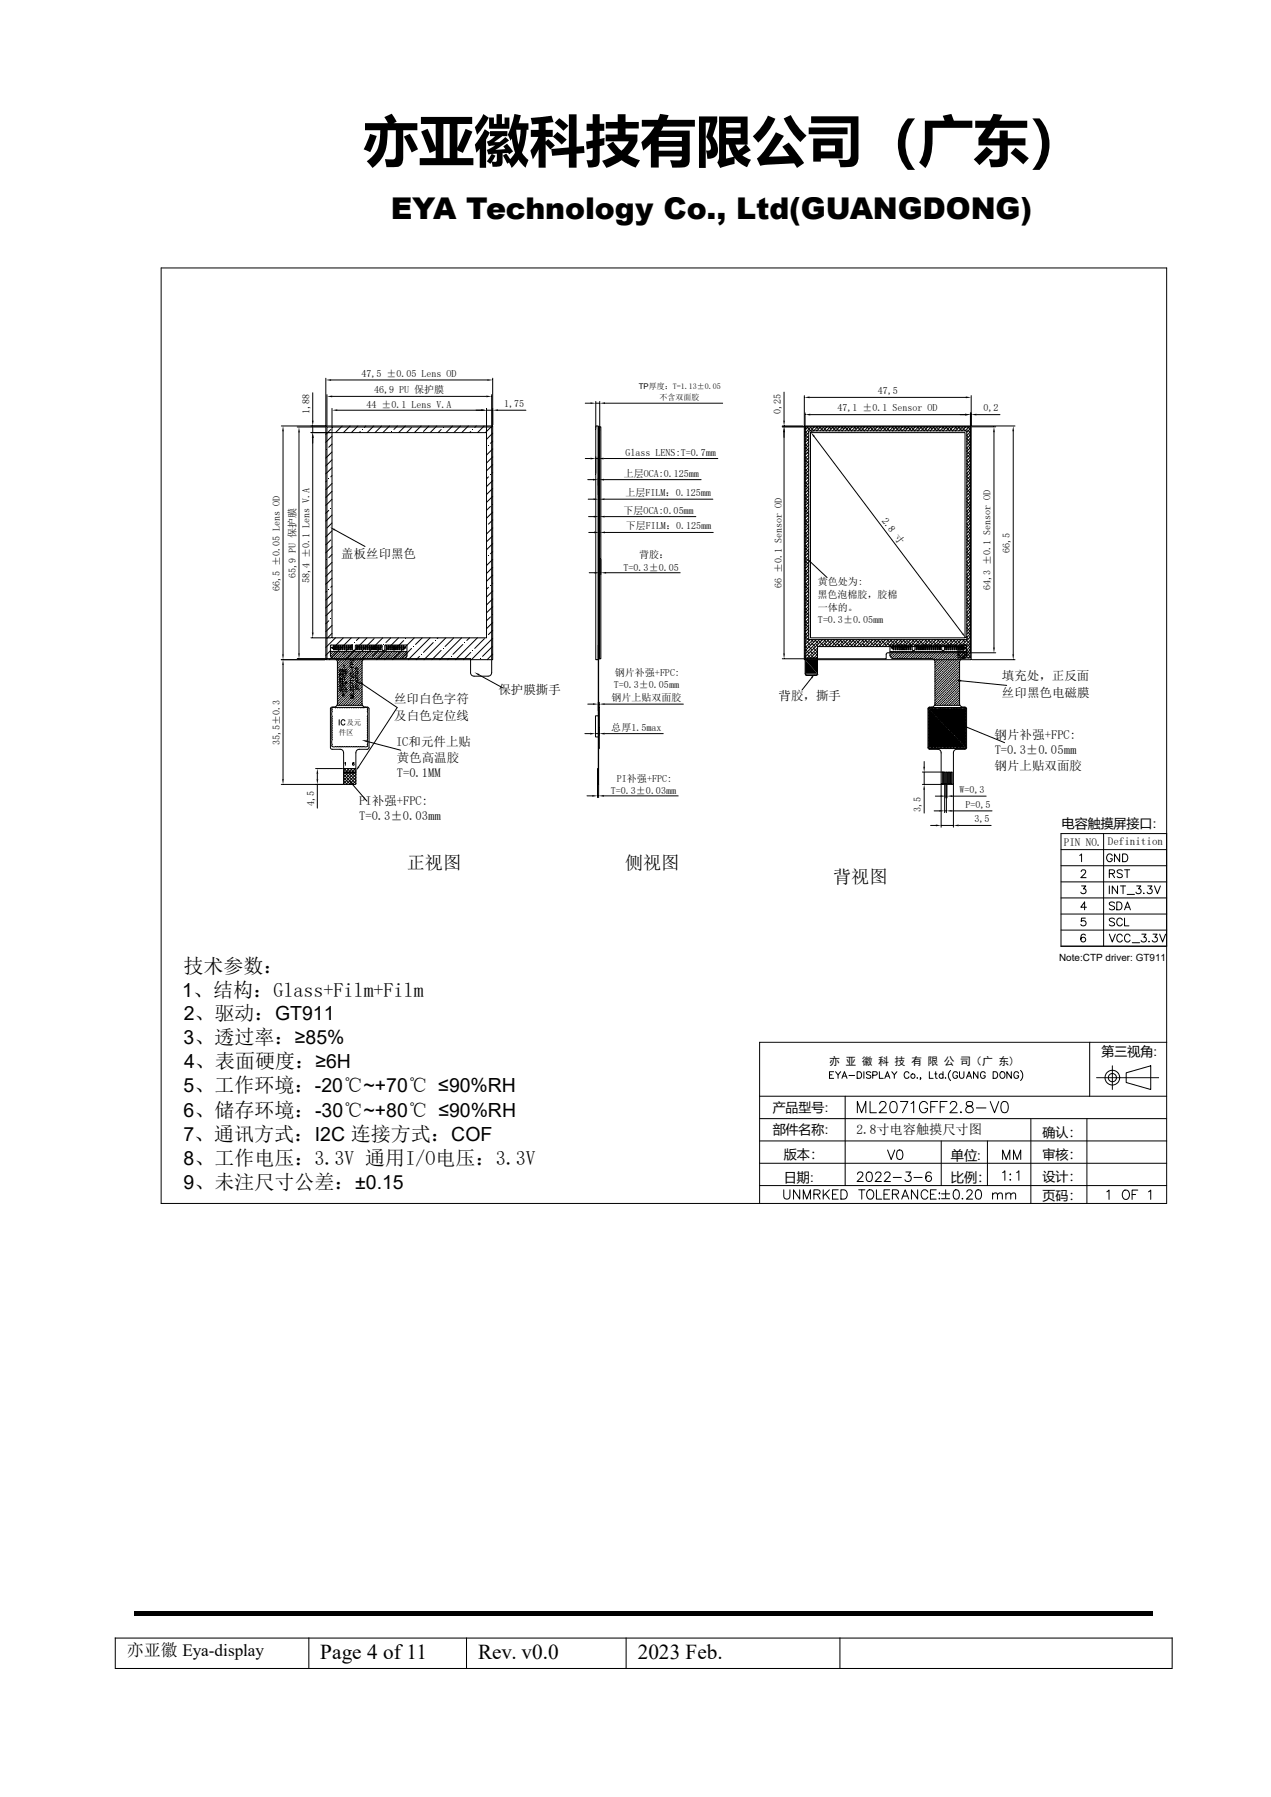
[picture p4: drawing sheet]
<svg xmlns="http://www.w3.org/2000/svg" width="210mm" height="297mm" viewBox="0 0 210 297" stroke-linecap="round" stroke-linejoin="round" font-family="sans-serif">
<defs><g id="words">
<text font-size="9.2" x="60" y="26.5">亦亚徽科技有限公司（广东）</text>
<text font-size="5" x="64.6" y="36.2">EYA Technology Co., Ltd(GUANGDONG)</text>
<g font-size="3.5">
<text x="52.9" y="274.1">Page 4 of11</text>
<text x="79" y="274.1">Rev. v0.0</text>
<text x="105.4" y="274.1">2023 Feb.</text>
</g>
<text font-size="3.3" x="30.3" y="160.7">技术参数：</text>
<g font-size="3.2">
<text x="30.1" y="164.7">1、结构：Glass+Film+Film</text>
<text x="30.3" y="172.6">3、透过率：≥85%</text>
<text x="30.4" y="168.6">2、驱动：GT911</text>
<text x="30.4" y="176.6">4、表面硬度：≥6H</text>
<text x="30.3" y="180.6">5、工作环境：-20℃~+70℃ ≤90%RH</text>
<text x="30.3" y="184.5">6、储存环境：-30℃~+80℃ ≤90%RH</text>
<text x="30.3" y="188.5">7、通讯方式：I2C 连接方式：COF</text>
<text x="30.3" y="192.5">8、工作电压：3.3V 通用I/O电压：3.3V</text>
<text x="30.3" y="196.5">9、未注尺寸公差：±0.15</text>
</g>
<g font-size="3">
<text x="67.2" y="143.7">正视图</text>
<text x="103.3" y="143.7">侧视图</text>
<text x="137.7" y="146">背视图</text>
</g>
<text font-size="2.8" x="21" y="273.7">亦亚徽 Eya-display</text>
<g font-size="2.2">
<text x="129.5" y="191.6">版本：</text>
<text x="141.5" y="187.5">2.8寸电容触摸尺寸图</text>
<text x="157.1" y="191.8">单位:</text>
<text x="129.5" y="195.3">日期:</text>
<text x="157.1" y="195.4">比例：</text>
</g>
<g font-size="2.1">
<text x="56.4" y="92.2">盖板丝印黑色</text>
<text x="165.6" y="112.4">填充处，正反面</text>
<text x="65.1" y="116.3">丝印白色字符</text>
<text x="65.1" y="118.9">及白色定位线</text>
<text x="82.4" y="114.7">保护膜撕手</text>
<text x="128.6" y="115.6">背胶，撕手</text>
<text x="165.6" y="115.1">丝印黑色电磁膜</text>
<text x="65.4" y="123.3">IC和元件上贴</text>
<text x="65.6" y="126">黄色高温胶</text>
<text x="164.3" y="122.1">钢片补强+FPC:</text>
<text x="164.4" y="124.6">T=0.3±0.05mm</text>
<text x="65.6" y="128.4">T=0.1MM</text>
<text x="164.3" y="127.3">钢片上贴双面胶</text>
<text x="59.3" y="133">PI补强+FPC:</text>
<text x="59.3" y="135.5">T=0.3±0.03mm</text>
<text x="175.4" y="136.9">电容触摸屏接口:</text>
<text x="182" y="174.6">第三视角:</text>
<text x="127.7" y="183.7">产品型号:</text>
<text x="127.7" y="187.4">部件名称:</text>
<text x="172.3" y="188">确认：</text>
<text x="172.3" y="191.6">审核：</text>
<text x="172.3" y="195.2">设计：</text>
<text x="172.3" y="198.3">页码：</text>
</g>
<g font-size="1.8">
<text x="175.8" y="139.8">PIN NO.</text>
<text x="183.1" y="139.7">Definition</text>
<text x="137" y="176.1">亦 亚 徽 科 技 有 限 公 司（广 东)</text>
</g>
<g font-size="1.7">
<text x="59.7" y="62.3">47,5 ±0.05 Lens OD</text>
<text x="61.8" y="65">46,9 PU 保护膜</text>
<text x="145" y="65.1">47,5</text>
<text x="51.1" y="68.5" transform="rotate(-90 51.1 68.5)">1,88</text>
<text x="60.6" y="67.4">44 ±0.1 Lens V.A</text>
<text x="83.3" y="67.3">1,75</text>
<text x="129" y="68.4" transform="rotate(-90 129 68.4)">0,25</text>
<text x="138.4" y="68">47,1 ±0.1 Sensor OD</text>
<text x="162.5" y="68">0,2</text>
<text x="103.3" y="75.4">Glass LENS:T=0.7mm</text>
<text x="103.1" y="78.8">上层OCA:0.125mm</text>
<text x="103.3" y="82">上层FILM：0.125mm</text>
<text x="103" y="84.9">下层OCA:0.05mm</text>
<text x="103.4" y="87.5">下层FILM：0.125mm</text>
<text x="48.9" y="95.5" transform="rotate(-90 48.9 95.5)">65,9 PU 保护膜</text>
<text x="103" y="94.3">T=0.3±0.05</text>
<text x="105.6" y="92.3">背胶：</text>
<text x="166.9" y="91.4" transform="rotate(-90 166.9 91.4)">66,5</text>
<text x="46.2" y="97.6" transform="rotate(-90 46.2 97.6)">66,5 ±0.05 Lens OD</text>
<text x="51.1" y="96.4" transform="rotate(-90 51.1 96.4)">58,4 ±0.1 Lens V.A</text>
<text x="129.2" y="97.2" transform="rotate(-90 129.2 97.2)">66 ±0.1 Sensor OD</text>
<text x="135.1" y="98.9">黑色泡棉胶，胶棉</text>
<text x="135.1" y="101">一体的。</text>
<text x="135.1" y="96.8">黄色处为:</text>
<text x="163.7" y="97.5" transform="rotate(-90 163.7 97.5)">64,3 ±0.1 Sensor OD</text>
<text x="135.2" y="103">T=0.3±0.05mm</text>
<text x="101.4" y="113.7">T=0.3±0.05mm</text>
<text x="101.6" y="111.7">钢片补强+FPC:</text>
<text x="101" y="115.9">钢片上贴双面胶</text>
<text x="46.2" y="123.1" transform="rotate(-90 46.2 123.1)">35,5±0.3</text>
<text x="101" y="120.8">总厚1.5max</text>
<text x="100.9" y="131.2">T=0.3±0.03mm</text>
<text x="101.9" y="129.2">PI补强+FPC:</text>
<text x="158.5" y="131">W=0,3</text>
<text x="51.9" y="133.3" transform="rotate(-90 51.9 133.3)">4,5</text>
<text x="152.2" y="134.1" transform="rotate(-90 152.2 134.1)">3,5</text>
<text x="159.5" y="133.5">P=0,5</text>
<text x="161" y="135.9">3,5</text>
</g>
<g font-size="1.6">
<text x="145.7" y="86.1" transform="rotate(53 145.7 86.1)">2.8 寸</text>
<text x="175" y="158.8">Note:CTP driver: GT911</text>
</g>
<g font-size="1.3">
<text x="105.5" y="64.4">TP厚度：T=1.13±0.05</text>
<text x="109" y="66.2">不含双面胶</text>
</g>
<g font-size="1.2">
<text x="57.2" y="119.9">及元</text>
<text x="56" y="121.5">件区</text>
</g>
</g></defs>
<g fill="none" stroke="#000" stroke-width=".17">
<path d="M26.6 44.3h166.2v154.6h-166.2zM46.5 70.4h7.2M46.8 71.3v36.8M49.1 70.6h4.7M49.4 71.5v36.5M51.4 71.5h3.3M51.7 64.9v4.6M51.7 70.4v1.1M51.7 72.4v32.1M53.8 70.4h27.6v38.6h-27.6zM53.8 62.5v7.7M53.9 70.4l-.1 .1"/>
<path d="M54 79.5l-.2 .1M54 70.6h27.2v40.6l-.2 .5-2.7 .1-.4-.2-.1-.3v-2.5h-23.8zM54 65.2v5.2M54.7 71l-.9 .8M54.7 62.8h25.8M54.9 71.5h25.5v33.9h-25.5zM54.9 72.1l-1.1 1M54.9 74.7l-1.1 1M54.9 77.3l-1.1 1M54.9 79.9l-1.1 1M54.9 73.4l-.6 .5M54.9 76l-1.1 1"/>
<path d="M54.9 78.6l-.2 .2M54.9 67.5v3.8M54.9 65.5h25.5M55.7 67.8h23.8M56.5 70.4l-1.1 1.1M57.8 70.4l-1.1 1.1M59.2 70.4l-1.1 1.1M59.5 71.3l-.1 .2M60.4 70.4l-.2 .3M61.8 70.4l-1.1 1.1M63.1 70.4l-1.1 1.1M64.4 70.4l-1.1 1.1"/>
<path d="M65.7 70.4l-.6 .6M67 70.4l-1.1 1.1M68 70.7l-.8 .8M69.6 70.4l-1.1 1.1M70.9 70.4l-.9 .9M72.2 70.4l-1.1 1.1M72.9 71l-.5 .5M74.8 70.4l-1.1 1.1M76.1 70.4l-1.1 1.1M77.4 70.4l-1.1 1.1M77.8 71.3l-.2 .2M78.7 70.4l-.3 .3"/>
<path d="M80 70.4l-1.1 1.1M80.4 67.5v3.8M80.4 67.8h1M80.7 78.8l-.3 .3M81.2 65.2v5.2M81.3 70.4l-1.1 1.1M81.4 71.6l-1 1M81.4 74.2l-1 1M81.4 76.8l-1 1M81.4 79.4l-1 1M81.4 72.9l-.4 .4M81.4 75.5l-1 1"/>
<path d="M81.4 78.1v.1M81.4 62.5v7.7M82.3 67.8h4.6M96.7 75.8h.9M96.7 66.6h.9M97.1 79.3h.9M98.4 70.4h.5v38.6h-.5zM98.4 66.4v4.4M98.4 75.5v2.8M98.4 75.8h.5M98.4 66.6h.7M98.9 70.5v38.4z"/>
<path d="M98.9 75.5v6.3M98.9 79.3h.1M98.9 70.5l.1 38.4zM98.9 79v2.8M99 70.5v38.4zM99 70.5l.1 38.4zM99.1 70.5h.2v38.4h-.2M99.1 66.4v4.8M99.7 75.8h18.9M99.8 79.3h16.1M100 66.6h19.4M129.3 70.5h3.5"/>
<path d="M129.3 70.4h3.4M129.5 64.8v4.7M129.5 70.4v.1M129.5 71.4v36.6M132.9 70.4h27.6v38.6h-27.6zM132.9 65.4v4.8M133 70.5h27.4v37.4h-13.7l-.3 .2v.8h-13.4zM133 68.2v2.2M133 70.5h27.3v38.2h-2v-1.8h-23.2v1.8h-2.1zM133 79.7l.4 .3M133 79.2l.2 .1M133 78.1l.6 .6"/>
<path d="M133 77.6l.4 .4M133 77.1l.2 .1M133 76l.6 .6M133 75.5l.4 .4M133 75l.2 .1M133 73.9l.6 .6M133 73.4l.4 .4M133 72.9l.2 .1M133 71.9l.6 .5M133 71.3l.4 .4M133 70.8l.2 .1M133.3 78.9l.3 .3"/>
<path d="M133.3 76.8l.3 .3M133.3 74.7l.3 .3M133.3 72.6l.3 .3M133.3 70.5l.6 .7M133.5 70.5l-.5 .5M133.6 79.7h.1M133.6 77.6h.1M133.6 75.5v.1M133.6 73.4v.1M133.6 71.3v.1M133.6 71.2h26.1v34.5h-26.1zM133.6 71.5l-.6 .6"/>
<path d="M133.6 72l-.6 .6M133.6 72.5l-.6 .6M133.6 73.1l-.6 .5M133.6 73.6l-.6 .6M133.6 74.1l-.6 .6M133.6 74.6l-.6 .6M133.6 75.2l-.6 .5M133.6 75.7l-.6 .6M133.6 76.2l-.6 .6M133.6 76.7l-.6 .6M133.6 77.2l-.6 .6M133.6 77.8l-.6 .5"/>
<path d="M133.6 78.3l-.6 .6M133.6 78.8l-.6 .6M133.6 79.3l-.6 .6M133.6 79.9l-.6 .5M133.8 65.7h25.8M133.9 68.5h25.6M133.9 71.5h25.6v33.9h-25.6zM134.1 70.5l-1.1 1.1M134.1 70.8l.4 .4M134.2 71.3l-.1 .1M134.3 70.5l.2 .2M134.5 72.1l24.5 32.6"/>
<path d="M134.6 70.5l-.7 .7M134.8 71.1l.2 .1M134.9 70.5l.3 .4M135.1 70.5l-.7 .7M135.4 70.5l.6 .7M135.6 70.5l-.6 .7M136.1 70.5l-.6 .7M136.2 70.8l.4 .4M136.4 70.5l.1 .2M136.7 70.5l-.7 .7M136.9 71.1l.2 .1M137 70.5l.3 .4"/>
<path d="M137.2 70.5l-.7 .7M137.5 70.5l.6 .7M137.7 70.5l-.7 .7M138.2 70.5l-.6 .7M138.5 70.5l.1 .2M138.7 70.5l-.6 .7M139 71.1l.2 .1M139 70.5l.4 .4M139.3 70.5l-.7 .7-.4-.4M139.6 70.5l.6 .7M139.8 70.5l-.7 .7M140.3 70.5l-.7 .7"/>
<path d="M140.3 70.8l.4 .4M140.6 70.5l.1 .2M140.8 70.5l-.6 .7M141.1 71.1l.2 .1M141.1 70.5l.4 .4M141.4 70.5l-.7 .7M141.6 70.5l.7 .7M141.9 70.5l-.7 .7M142.4 70.5l-.7 .7M142.7 70.5l.1 .2M142.9 70.5l-.6 .7M143.2 71.1l.1 .1"/>
<path d="M143.2 70.5l.4 .4M143.4 70.5l-.6 .7-.4-.4M143.7 70.5l.7 .7M144 70.5l-.7 .7M144.5 70.5l-.7 .7M144.5 70.8l.4 .4M144.8 70.5l.1 .2M145 70.5l-.7 .7M145.3 70.5l.4 .4M145.5 70.5l-.6 .7M145.8 70.5l.6 .7M146 70.5l-.6 .7-.1-.1"/>
<path d="M146.6 70.5l-.7 .7M146.6 70.8l.4 .4M146.9 70.5l.1 .2M147.1 70.5l-.7 .7M147.4 71.1l.1 .1M147.4 70.5l.4 .4M147.6 70.5l-.7 .7M147.9 70.5l.6 .7M148.1 70.5l-.6 .7M148.7 70.5l-.7 .7M148.7 70.8l.4 .4M148.9 70.5l.1 .2"/>
<path d="M149.2 70.5l-.7 .7M149.4 71.1l.2 .1M149.5 70.5l.3 .4M149.7 70.5l-.7 .7M150 70.5l.6 .7M150.2 70.5l-.7 .7M150.7 70.5l-.6 .7M150.8 70.8l.4 .4M151 70.5l.1 .2M151.3 70.5l-.7 .7M151.5 71.1l.2 .1M151.5 70.5l.4 .4"/>
<path d="M151.8 70.5l-.7 .7M152.1 70.5l.6 .7M152.3 70.5l-.7 .7M152.8 70.5l-.6 .7M152.8 70.8l.4 .4M153.1 70.5l.1 .2M153.3 70.5l-.6 .7M153.6 71.1l.2 .1M153.6 70.5l.4 .4M153.9 70.5l-.7 .7M154.2 70.5l.6 .7M154.4 70.5l-.7 .7"/>
<path d="M154.9 70.5l-.7 .7M154.9 70.8l.4 .4M155.2 70.5l.1 .2M155.4 70.5l-.6 .7M155.7 71.1l.2 .1M155.7 70.5l.4 .4M155.9 70.5l-.6 .7M156.2 70.5l.7 .7M156.5 70.5l-.7 .7M157 70.5l-.7 .7M157 70.8l.4 .4M157.3 70.5l.1 .2"/>
<path d="M157.5 70.5l-.7 .7M157.8 71.1l.1 .1M157.8 70.5l.4 .4M158 70.5l-.6 .7M158.3 70.5l.7 .7M158.6 70.5l-.7 .7M159.1 70.5l-.7 .7M159.1 70.8l.4 .4M159.4 70.5l.1 .2M159.6 70.5l-.7 .7M159.7 78.8l.6 .5M159.9 79.4l.4 .5"/>
<path d="M159.9 77.3l.4 .5M159.9 75.2l.4 .5M159.9 73.1l.4 .5M159.9 71.1l.4 .4M159.9 70.5l.4 .4M160.1 70.5l-.6 .7M160.1 78.1l.2 .2M160.1 76l.2 .2M160.1 73.9l.2 .2M160.1 71.8l.2 .2M160.3 70.9l-.6 .5M160.3 71.4l-.6 .6 .3 .2"/>
<path d="M160.3 71.9l-.6 .6 .6 .5M160.3 72.4l-.6 .6M160.3 72.9l-.6 .6M160.3 73.5l-.6 .5 .3 .3M160.3 74l-.6 .6 .6 .5M160.3 74.5l-.6 .6M160.3 75l-.6 .6M160.3 75.6l-.6 .5 .3 .3M160.3 76.1l-.6 .6 .6 .5M160.3 76.6l-.6 .6M160.3 77.1l-.6 .6M160.3 77.6l-.6 .6 .3 .3"/>
<path d="M160.3 78.2l-.6 .5M160.3 78.7l-.6 .6M160.3 79.2l-.6 .6M160.3 79.7l-.6 .6 .3 .3M160.4 68.2v2.2M160.4 68.5h.1M160.5 65.4v4.8M160.5 70.5h4M160.6 70.4h7.1M161.3 68.5h3.9M164.2 71.4v35.6M167.4 71.3v36.8"/>
<path d="M54 97.7l-.2 .2M54.3 84.4l-.5 .4M54.7 89.2l-.9 .9M54.9 82.5l-1.1 1M54.9 85.1l-1.1 1M54.9 87.7l-1.1 1.1M54.9 90.3l-1.1 1.1M54.9 93l-1.1 1M54.9 95.6l-1.1 1M54.9 98.2l-1.1 1M54.9 81.2l-1.1 1M54.9 86.4l-.9 .9"/>
<path d="M54.9 91.6l-.6 .6M54.9 94.3l-1.1 1M54.9 96.9l-.2 .2M54.9 99.5l-1.1 1M55.3 87.6l5 2.7M80.7 97.1l-.3 .3M81 83.7l-.6 .6M81.4 88.6l-1 1M81.4 82l-1 1M81.4 84.6l-1 1.1M81.4 87.2l-1 1.1M81.4 89.8l-1 1.1"/>
<path d="M81.4 92.5l-1 1M81.4 95.1l-1 1M81.4 97.7l-1 1M81.4 80.7l-1 1M81.4 85.9l-.7 .7M81.4 91.2l-.4 .3M81.4 93.8l-1 1M81.4 96.4h.1M81.4 99l-1 1M97.2 82.5h.9M97.3 85.4h.8M97.3 88h.9"/>
<path d="M97.4 94.7h.8M98.9 82.2v1.1M98.9 82.5h.1M99 82.2v1.1M99 85.1v.8M99 85.4h.1M99 87.7v.9M99 88h.1M99.1 87.7v.9M99.1 92.5v2.5M99.1 94.7h.2M99.3 92.5v2.5"/>
<path d="M99.9 82.5h17.9M99.9 85.4h15.1M100 88h17.8M100.1 94.7h12.3M133 94.3l.4 .4M133 94.8l.6 .6M133 92.2l.4 .4M133 92.7l.6 .6M133 99l.6 .6M133 98.5l.4 .3M133 97.9l.2 .1M133 96.9l.6 .6"/>
<path d="M133 96.4l.4 .3M133 95.9l.2 .1M133 93.8l.2 .1M133 91.7l.2 .1M133 90.6l.6 .6M133 90.1l.4 .4M133 89.6l.2 .1M133 88.5l.6 .6M133 88l.4 .4M133 87.5l.2 .1M133 86.4l.6 .6M133 85.9l.4 .4"/>
<path d="M133 85.4l.2 .1M133 84.4l.6 .6M133 83.8l.4 .4M133 83.3l.2 .1M133 82.3l.6 .6M133 81.8l.4 .3M133 81.2l.2 .2M133 80.2l.6 .6M133.3 99.7l.3 .4M133.3 97.6l.3 .4M133.3 95.6l.3 .3M133.3 93.5l.3 .3"/>
<path d="M133.3 91.4l.3 .3M133.3 89.3l.3 .3M133.3 87.2l.3 .4M133.3 85.1l.3 .4M133.3 83.1l.3 .3M133.3 81l.3 .3M133.6 98.4v.1M133.6 94.3h.1M133.6 96.4h.1M133.6 92.2v.1M133.6 90.1v.1M133.6 88v.1"/>
<path d="M133.6 85.9v.1M133.6 83.8v.1M133.6 81.7v.1M133.6 80.4l-.6 .5M133.6 80.9l-.6 .6M133.6 81.4l-.6 .6M133.6 81.9l-.6 .6M133.6 82.5l-.6 .5M133.6 83l-.6 .6M133.6 83.5l-.6 .6M133.6 84l-.6 .6M133.6 84.5l-.6 .6"/>
<path d="M133.6 85.1l-.6 .5M133.6 85.6l-.6 .6M133.6 86.1l-.6 .6M133.6 86.6l-.6 .6M133.6 87.2l-.6 .5M133.6 87.7l-.6 .5M133.6 88.2l-.6 .6M133.6 88.7l-.6 .6M133.6 89.2l-.6 .6M133.6 89.8l-.6 .5M133.6 90.3l-.6 .6M133.6 90.8l-.6 .6"/>
<path d="M133.6 91.3l-.6 .6M133.6 91.8l-.6 .6M133.6 92.4l-.6 .5M133.6 92.9l-.6 .6M133.6 93.4l-.6 .6M133.6 93.9l-.6 .6M133.6 94.4l-.6 .6M133.6 95l-.6 .5M133.6 95.5l-.6 .6M133.6 96l-.6 .6M133.6 96.5l-.6 .6M133.6 97.1l-.6 .5"/>
<path d="M133.6 97.6l-.6 .6M133.6 98.1l-.6 .6M133.6 98.6l-.6 .6M133.6 99.1l-.6 .6M133.6 99.7l-.6 .5M133.9 92.9l2.8 2.6M159.9 98.2l.4 .4M159.9 96.1l.4 .4M159.9 94l.4 .4M159.9 91.9l.4 .5M159.9 89.8l.4 .5M159.9 87.7l.4 .5"/>
<path d="M159.9 85.7l.4 .4M159.9 83.6l.4 .4M159.9 81.5l.4 .4M160.1 99l.2 .1M160.1 96.9l.2 .2M160.1 94.8l.2 .2M160.1 92.7l.2 .2M160.1 90.6l.2 .2M160.1 88.5l.2 .2M160.1 86.4l.2 .2M160.1 84.4l.2 .1M160.1 82.3l.2 .2"/>
<path d="M160.1 80.2l.2 .2M160.3 80.2l-.6 .6 .6 .6M160.3 80.8l-.6 .6M160.3 81.3l-.6 .6M160.3 81.8l-.6 .6 .3 .3M160.3 82.3l-.6 .6 .6 .5M160.3 82.9l-.6 .5M160.3 83.4l-.6 .6M160.3 83.9l-.6 .6 .3 .2M160.3 84.4l-.6 .6 .6 .5M160.3 84.9l-.6 .6M160.3 85.5l-.6 .6"/>
<path d="M160.3 86l-.6 .6 .3 .2M160.3 86.5l-.6 .6 .6 .5M160.3 87l-.6 .6M160.3 87.5l-.6 .6M160.3 88.1l-.6 .6 .3 .2M160.3 88.6l-.6 .6 .6 .5M160.3 89.1l-.6 .6M160.3 89.6l-.6 .6M160.3 90.2l-.6 .5 .3 .3M160.3 90.7l-.6 .6 .6 .5M160.3 91.2l-.6 .6M160.3 91.7l-.6 .6"/>
<path d="M160.3 92.3l-.6 .5 .3 .3M160.3 92.8l-.6 .6 .6 .5M160.3 93.3l-.6 .6M160.3 93.8l-.6 .6M160.3 94.3l-.6 .6 .3 .3M160.3 94.9l-.6 .5 .6 .6M160.3 95.4l-.6 .6M160.3 95.9l-.6 .6M160.3 96.4l-.6 .6 .3 .3M160.3 96.9l-.6 .6 .6 .5M160.3 97.5l-.6 .5M160.3 98l-.6 .6"/>
<path d="M160.3 98.5l-.6 .6 .3 .3M160.3 99l-.6 .6 .6 .5M160.3 99.6l-.6 .5M46.5 109h7.2M46.8 109.9v18.9M49.1 108.8h4.7M51.4 105.4h3.3M54.3 102.6l-.5 .5M54.6 107.7h12.6M54.6 106.7l3.5-.1 .2 .1v.7l.1 .1 .3-.1v-.7l.1-.1h4.2l.1 .1v.7l.2 .1 .3-.1v-.7l.1-.1h3.4l.1 .1v1.7l-.4 .4h-6.5l-.3 .2-.2 .3v7.1l.3 .4 .7 .1 .2 .2v6.5l-.3 .2-1.5 .1-.4 .4v5.3h-.1h-1.9l-.1-5.4-.3-.3-1.5-.1-.3-.2v-6.5l.1-.2 .8-.1 .3-.4v-7a.77 .77 0 0 0-.9-.6l-.3-.5zM54.6 108.1v.1M54.7 107.5l-.9 .8"/>
<path d="M54.7 107.7l-.1 .1M54.8 107h.3v-.3h.2v.7h-.2v-.3h-.3zM54.9 117l.2-.1 5 .1a.39 .39 0 0 1 .4-.1 .39 .39 0 0 1 .2 .3v5.9a.41 .41 0 0 1-.2 .4 .41 .41 0 0 1-.4-.1h-4.6a.43 .43 0 0 1-.7-.3zM54.9 100.8l-1.1 1M54.9 103.4l-1.1 1M54.9 104.7l-.9 .8M54.9 107.9l-.2 .2M55 108.5l-.2 .2M55.1 107.7l-.1 .1M55.1 107h.1M55.1 106.9h.1zM55.2 107.1h.1"/>
<path d="M55.3 108.3l-.2 .1M55.4 106.7h.2v.7h-.2zM55.4 105.4l-1.6 1.6M55.5 107.7l-.9 .8M55.5 107l.1 .1M55.5 106.9l.1 .1M55.6 106.9l-.1 .1M55.6 107.9l-.2 .2M55.7 116.6h4.2M55.7 108.6l-.2 .2M55.8 106.7h.2v.7h-.2zM55.8 109.3v.1"/>
<path d="M55.8 111.7h.1M55.8 114h.1M55.8 116.4h-.1M55.8 107l.1 .1M55.8 106.9l.1 .1M55.8 107.7l-.1 .2M55.9 110l-.1 .1M55.9 112.4l-.1 .1M55.9 114.7l-.1 .1M55.9 106.9l-.1 .1M56 108.8l-.3 .2M56 108.3l-.2 .2"/>
<path d="M56 110.7l-.2 .2M56 113l-.2 .2M56 115.4l-.2 .2M56 119v.8M56.1 109l-.2 .2M56.1 111.4l-.2 .2M56.1 113.7l-.2 .2M56.1 116.1l-.2 .2M56.1 111.6l.3-.2-.3-.1v.5M56.1 113.9l.2 .5 .2-.5M56.1 112v.5M56.1 106.7h.2v.7h-.2z"/>
<path d="M56.2 109.7l-.2 .2M56.2 112.1l-.2 .2M56.2 114.4l-.2 .2M56.2 107l.1 .1M56.2 106.9l.1 .1M56.2 107.7l-1.1 1.1M56.3 111.6l.1 .2M56.3 108.1l-.2 .2M56.3 110.4l-.2 .2M56.3 112.7l-.2 .2M56.3 115.1l-.2 .2M56.3 106.9l-.1 .1"/>
<path d="M56.4 108.7l-.2 .2M56.4 111.1l-.2 .2M56.4 113.4l-.2 .2M56.4 115.8l-.2 .2M56.4 112.7l-.3-.1v.2l.3 .2h-.3M56.4 113.3h-.3v.1l.3 .3h-.3M56.4 110.8a.16 .16 0 0 0-.2-.2 .16 .16 0 0 0-.1 .2 .19 .19 0 0 0 .1 .3 .19 .19 0 0 0 .2 0v-.2h-.1M56.5 109.4l-.2 .2M56.5 111.8l-.2 .2M56.5 114.1l-.2 .2M56.5 116.5l-.2 .1M56.5 106.7h.2v.7h-.2z"/>
<path d="M56.5 107l.1 .1M56.5 106.9l.1 .1M56.5 112.6h.2a.24 .24 0 0 1 .2 .3 .24 .24 0 0 1-.2 .2h-.2zM56.6 107.8l-.2 .1M56.6 110.1l-.2 .2M56.6 112.5l-.2 .1M56.6 114.8l-.2 .2M56.6 112v.5l-.3-.5v.5M56.6 106.9l-.1 .1M56.7 108.4l-.2 .2M56.7 110.8l-.2 .2M56.7 113.1l-.2 .2"/>
<path d="M56.7 115.5l-.2 .2M56.7 105.4l-1.4 1.5M56.7 110l.2-.1v.5M56.8 112h.3M56.8 109.1l-.2 .2M56.8 111.5l-.2 .2M56.8 113.8l-.2 .2M56.8 116.2l-.2 .2M56.8 106.7h.2v.7h-.2zM56.9 109.8l-.2 .2M56.9 112.2l-.2 .2M56.9 114.5l-.2 .2"/>
<path d="M56.9 110.6v.5l-.3-.5v.5M56.9 111.4h-.3l.3 .3-.1 .1-.2-.1M56.9 113.4a.16 .16 0 0 0-.2-.1 .16 .16 0 0 0-.2 .2 .19 .19 0 0 0 .1 .2 .19 .19 0 0 0 .3 0v-.1M56.9 114a.17 .17 0 0 0-.2-.1 .17 .17 0 0 0-.2 .2v.1a.16 .16 0 0 0 .2 .2 .16 .16 0 0 0 .2-.1M56.9 114.7v-.1a.2 .2 0 0 0-.3 .2 .2 .2 0 0 0 .3 .2 .14 .14 0 0 0-.1-.2 .14 .14 0 0 0-.2 .1M56.9 107l.1 .1M56.9 106.9l.1 .1M56.9 112v.5M57 108.1l-.2 .2M57 110.5l-.2 .2M57 112.8l-.2 .2M57 115.2l-.2 .2"/>
<path d="M57 106.9l-.1 .1M57 119.2a.32 .32 0 0 0-.4-.2 .32 .32 0 0 0-.2 .3v.2a.32 .32 0 0 0 .2 .3 .32 .32 0 0 0 .4-.2M57 113.1l.2-.5 .2 .5M57 113.3v.4h.3M57 111.3h.3M57 107.7l-1.4 1.4M57 110.6h.2a.26 .26 0 0 1 .2 .3 .26 .26 0 0 1-.2 .2h-.2zM57 108.8l-.1 .2M57 111.2l-.1 .2M57 113.5l-.1 .2M57 115.9l-.1 .2M57.1 112.9h.2"/>
<path d="M57.1 109.5l-.1 .2M57.1 111.9l-.1 .2M57.1 114.2l-.1 .2M57.1 116.6h.1M57.2 111.3v.5M57.2 106.7h.2v.7h-.2zM57.2 107l.1 .1M57.2 106.9l.1 .1M57.2 107.9l-.2 .2M57.2 110.2l-.2 .2M57.2 112.6l-.2 .1M57.2 114.9l-.2 .2"/>
<path d="M57.3 106.9l-.1 .1M57.3 114a.19 .19 0 0 0-.2-.1 .19 .19 0 0 0-.1 .3 .17 .17 0 0 0 .1 .2 .17 .17 0 0 0 .2-.1M57.3 108.5l-.2 .2M57.3 110.9l-.2 .2M57.3 113.2l-.2 .2M57.3 115.6l-.2 .2M57.4 107.7l-.1 .1M57.4 109.2l-.2 .2M57.4 111.6l-.2 .2M57.4 113.9l-.2 .2M57.4 116.3l-.2 .2M57.5 106.7h.2v.7h-.2z"/>
<path d="M57.5 109.9l-.2 .2M57.5 112.3l-.2 .2M57.5 114.6l-.2 .2M57.6 107l.1 .1M57.6 106.9l.1 .1M57.6 108.3l-.2 .1M57.6 110.6l-.2 .2M57.6 112.9l-.2 .2M57.6 115.3l-.2 .2M57.7 106.9l-.1 .1M57.7 108.9l-.2 .2M57.7 111.3l-.2 .2"/>
<path d="M57.7 113.6l-.2 .2M57.7 116l-.2 .2M57.8 107.7l-2 2M57.8 109.6l-.2 .2M57.8 112l-.2 .2M57.8 114.3l-.2 .2M57.9 111.7l.5 .2-.5 .3M57.9 110v.3h.5M57.9 106.7h.2v.7h-.2zM57.9 107h.1M57.9 106.9h.1zM57.9 107.1h.1"/>
<path d="M57.9 107.9l-.2 .2M57.9 110.3l-.2 .2M57.9 112.6l-.2 .2M57.9 115l-.2 .2M58 108.8a.21 .21 0 0 0-.1 .3 .21 .21 0 0 0 .2 .1h.1a.21 .21 0 0 0 .2-.1 .21 .21 0 0 0-.1-.3M58 108.6l-.2 .2M58 111l-.2 .2M58 113.3l-.2 .2M58 115.7l-.2 .2M58 105.4l-3.6 3.6M58.1 110.1v.2M58.1 109.3l-.2 .2"/>
<path d="M58.1 111.7l-.2 .2M58.1 114l-.2 .2M58.1 116.4l-.2 .2M58.2 109.8l-.1-.3h-.2v.3h.5M58.2 110.5v.5M58.2 107.7l-.2 .2M58.2 110l-.2 .2M58.2 112.4l-.2 .2M58.2 114.7l-.2 .2M58.2 106.5l-1.6 1.6M58.3 108.3l-.2 .2M58.3 110.7l-.2 .2"/>
<path d="M58.3 113l-.2 .2M58.3 115.4l-.2 .2M58.4 109l-.2 .2M58.4 111.4l-.2 .2M58.4 113.7l-.2 .2M58.4 116.1l-.2 .2M58.4 114.9h-.5l.5 .3-.5 .2h.5M58.4 114.4v.3h-.5M58.4 113.9v.4l-.4-.4-.1 .2 .1 .1M58.4 113l-.5-.2v.3M58.4 112.5h-.5l.1 .1M58.5 109.7l-.2 .2"/>
<path d="M58.5 112.1l-.2 .2M58.5 114.4l-.2 .2M58.5 111.9h.7M58.6 107.7l-2.8 2.8M58.6 108.1l-.2 .2M58.6 110.4l-.2 .2M58.6 112.7l-.2 .2M58.6 115.1l-.2 .2M58.7 108.7l-.2 .2M58.7 111.1l-.2 .2M58.7 113.4l-.2 .2M58.7 115.8l-.2 .2"/>
<path d="M58.7 113.6l.5 .2-.5 .2M58.7 112.6l.5 .2-.5 .1M58.8 109.4l-.2 .2M58.8 111.8l-.2 .2M58.8 114.1l-.2 .2M58.8 116.5l-.1 .1M58.9 107.8l-.2 .1M58.9 110.1l-.2 .2M58.9 112.5l-.2 .1M58.9 114.8l-.2 .2M58.9 106.7h.2v.7h-.2zM59 107l.1 .1"/>
<path d="M59 107h.1zM59 107.1h.1M59 108.4l-.2 .2M59 110.8l-.2 .2M59 113.1l-.2 .2M59 115.5l-.2 .2M59.1 109.1l-.2 .2M59.1 111.5l-.2 .2M59.1 113.8l-.2 .2M59.1 116.2l-.2 .2M59.2 113.8l.2 .2M59.2 112.8l.2 .2"/>
<path d="M59.2 111.6h-.4l.1 .3M59.2 109.8l-.2 .2M59.2 112.2l-.2 .2M59.2 114.5l-.2 .2M59.3 106.7h.1v.7h-.1zM59.3 108.1l-.2 .2M59.3 110.5l-.2 .2M59.3 112.8l-.2 .2M59.3 115.2l-.2 .2M59.3 107h.1M59.3 105.4l-.4 .5M59.3 107.1h.1"/>
<path d="M59.4 107.7l-3.6 3.6M59.4 108.8l-.2 .2M59.4 111.2l-.2 .2M59.4 113.5l-.2 .2M59.4 115.9l-.2 .2M59.4 107.1h-.1M59.4 107h-.1M59.5 109.5l-.2 .2M59.5 111.9l-.2 .2M59.5 114.2l-.2 .2M59.5 116.6h.1M59.5 107.8l-1.2 1.2"/>
<path d="M59.6 107.9l-.2 .2M59.6 110.2l-.2 .2M59.6 112.6l-.2 .1M59.6 114.9l-.2 .2M59.6 106.7h.2v.7h-.2zM59.7 107h.1M59.7 108.5l-.2 .2M59.7 110.9l-.2 .2M59.7 113.2l-.2 .2M59.7 115.6l-.2 .2M59.7 107.1h.1M59.8 107.7l-.1 .1"/>
<path d="M59.8 109.2l-.2 .2M59.8 111.6l-.2 .2M59.8 113.9l-.2 .2M59.8 116.3l-.2 .2M59.8 109.6l-4 4M59.8 110.4l-4 4M59.8 111.1l-4 4.1M59.8 111.9l-4 4.1M59.8 112.7l-3.8 3.9M59.8 113.5l-3.1 3.1M59.8 114.3l-2.3 2.3M59.8 115.1l-1.5 1.5"/>
<path d="M59.8 115.8l-.7 .8M59.8 110l-.1 .1M59.8 110.8h.1M59.8 112.3l-.1 .2M59.8 113.1h.1M59.8 114.7l-.1 .1M59.8 115.4v.1M59.9 113.1l5.7 3.8-6.3 9.8M60 106.7h.1v.7h-.1zM60 109l-.1 .1M60 108.3l-.2 .1M60 107h.1"/>
<path d="M60.1 107.1h.1M60.1 108.9l-.1 .1M60.1 107h-.1M60.1 107.7l-4.3 4.4M60.3 107.9l-.2 .2M60.3 106.7h.2v.7h-.2zM60.4 107h.1M60.4 108.6l-.2 .2M60.4 107.1h.1M60.5 107.7l-.1 .2M60.6 105.4l-3.6 3.6M60.7 106.7h.1v.7h-.1z"/>
<path d="M60.7 108.3l-.2 .2M60.7 107h.1M60.8 107.1h.1M60.8 107h-.1M60.9 107.7l-5.1 5.2M61 108.1l-.2 .2M61 106.7h.2v.7h-.2zM61.1 108.7l-.2 .1M61.1 107h.1M61.1 107.1h.1M61.3 107.8l-.2 .1M61.3 108.4l-.2 .2"/>
<path d="M61.4 106.7h.1v.7h-.1zM61.4 107h.1M61.5 107.1h.1M61.5 107h-.1M61.6 108.1l-.1 .2M61.7 106.7h.2v.7h-.2zM61.7 107.7l-1.1 1.1M61.7 108.8h.1M61.8 107h.1M61.8 107.1h.1M61.8 105.5l-1.6 1.7M61.9 107.9l-.2 .2"/>
<path d="M62 108.5l-.2 .2M62 106.7h.2v.7h-.2zM62.1 107.7l-.1 .1M62.1 107h.1M62.1 107.1h.1M62.2 107.1h-.1M62.2 107h-.1M62.3 108.3l-.2 .1M62.4 106.7h.2v.7h-.2zM62.4 107h.1M62.5 107.1h.1M62.5 107.7l-1.2 1.1"/>
<path d="M62.5 107h-.1M62.6 107.9l-.2 .2M62.7 108.6l-.2 .2M62.7 106.7h.2v.7h-.2zM62.8 107l.1 .1M62.8 107h.1zM62.8 107.1h.1M62.9 107.7l-.2 .2M63 108.3l-.2 .2M63.1 106.9l-1.6 1.6M63.2 105.4l-3.6 3.6M63.3 107.7l-1.2 1.1"/>
<path d="M63.3 108.1l-.2 .2M63.4 108.7l-.1 .1M63.6 107.8l-.2 .1M63.7 108.4l-.2 .2M63.8 106.7h.2v.7h-.2zM63.8 107h.1M63.8 106.9h.1zM63.9 107.1h.1M64 108.1l-.2 .2M64.1 107.7l-1.2 1.1M64.1 108.8h.1M64.1 106.7h.2v.7h-.2z"/>
<path d="M64.2 107l.1 .1M64.2 106.9l.1 .1M64.3 106.9l-.1 .1M64.3 107.9l-.2 .2M64.4 108.5l-.2 .2M64.4 108.1l-.8 .9M64.5 107.7l-.1 .1M64.5 106.7h.2v.7h-.2zM64.5 107l.1 .1M64.5 106.9l.1 .1M64.6 105.4l-.8 .8M64.6 106.9l-.1 .1"/>
<path d="M64.7 108.3l-.2 .1M64.8 106.7h.2v.7h-.2zM64.8 107.7l-1.1 1.1M64.9 107l.1 .1M64.9 106.9l.1 .1M65 107.9l-.2 .2M65 106.9l-.1 .1M65.1 108.6l-.2 .2M65.2 106.7h.2v.7h-.2zM65.2 107.7l-.1 .2M65.2 107l.1 .1M65.2 106.9l.1 .1"/>
<path d="M65.3 106.9l-.1 .1M65.4 108.3l-.2 .2M65.5 106.7h.2v.7h-.2zM65.6 107l.1 .1M65.6 106.9l.1 .1M65.6 107.7l-1.1 1.1M65.6 108.1l-.1 .2M65.7 106.9l-.1 .1M65.7 108.7l-.1 .1M65.9 105.4l-3.7 3.6M65.9 106.7h.2v.7h-.2zM65.9 107l.1 .1"/>
<path d="M65.9 106.9l.1 .1M65.9 107.8l-.2 .1M66 106.9l-.1 .1M66 108.4l-.2 .2M66.2 106.7h.2v.7h-.2zM66.3 107l.1 .1M66.3 106.9l.1 .1M66.3 108.1l-.2 .2M66.4 106.9l-.1 .1M66.4 107.7l-1.2 1.1M66.4 108.8h.1M66.6 106.7h.2v.3h.2v.1h-.2v.3h-.2z"/>
<path d="M66.6 107h.1M66.6 106.9h.1zM66.6 107.9l-.2 .2M66.6 107.1h.1M66.7 105.9l-1.6 1.6M66.7 108.5l-.2 .2M66.8 107.7l-.1 .1M67 108.3l-.2 .1M67.2 107.7l-1.2 1.1M67.2 108.4l-.4 .4M67.2 108l-.1 .1M68 107.2l-1.6 1.6"/>
<path d="M68.5 105.4l-3.7 3.6M69.3 108.5l-.5 .5M69.8 105.4l-1.1 1.1M71.1 105.4l-3.6 3.6M71.6 106.2l-1.6 1.6M72.4 105.4l-.2 .1M72.9 107.5l-1.5 1.5M73.7 105.4l-3.6 3.6M74.2 108.8l-.2 .2M75 105.4l-1.5 1.5M76.3 105.4l-3.6 3.6M76.5 106.5l-1.7 1.6"/>
<path d="M77.6 105.4l-.5 .5M77.8 107.8l-1.2 1.2M78.9 105.4l-3.6 3.6M79.2 111.5l3.9 2.2M80.1 105.5l-1.7 1.7M81 102l-.6 .6M81.4 106.9l-1.7 1.6M81.4 100.3l-1 1M81.4 102.9l-1 1M81.4 105.5l-3.5 3.5M81.4 108.1l-.9 .9M81.4 104.2l-.7 .7"/>
<path d="M97.1 116.4h.9M98.9 106.6v23zM98.9 118.3h-.5v3.5h.5M98.9 116.1v1.3M98.9 116.4h.1M98.9 117h.1v6.7h-.1M99 117v6.7M99 116.1v.7M99.9 116.4h13M129.3 108.9h3.5M133 111.3l.3 .3h1.5l.3-.3M133 100l.2 .1"/>
<path d="M133 108.8h2.1M133 108.7v2.6M133 109h2.1M133 111.4h2.1M133 108.4l.2 .1M133 107.3l.7 .6M133 106.8l.4 .4M133 106.3l.2 .1M133 105.2l.7 .7M133 104.7l.4 .4M133 104.2l.2 .1M133 103.2l.6 .5"/>
<path d="M133 102.6l.4 .4M133 102.1l.2 .1M133 101.1l.6 .5M133 100.5l.4 .4M133.1 111.4h2M133.3 101.8l.3 .4M133.3 106l.6 .7M133.3 103.9l.3 .3M133.6 102.6v.1M133.6 106.8l.6 .6M133.6 104.7v.1M133.6 100.5v.1"/>
<path d="M133.6 100.2l-.6 .6M133.6 100.7l-.6 .6M133.6 101.2l-.6 .6M133.6 101.7l-.6 .6M133.6 102.3l-.6 .6M133.6 102.8l-.6 .6M133.6 103.3l-.6 .6M133.6 103.8l-.6 .6M133.6 104.4l-.6 .5M133.6 104.9l-.6 .6M133.6 105.4l-.6 .6M133.8 107.6l.7 .6"/>
<path d="M133.8 105.7l-.8 .8M134 105.7l.5 .4M134.1 106.3l.6 .6M134.1 112l-1.6 2.1M134.3 107l.7 .7M134.4 105.7l-1.4 1.3M134.6 107.8l.5 .5M134.6 105.7l.6 .7M134.8 108.6l.2 .1h.1M134.8 106.5l.4 .4M134.9 105.7l-1.9 1.9M135.1 108.7v2.6"/>
<path d="M135.1 107.1l-1.7 1.6M135.1 107.6l-1.2 1.1-.6-.6M135.1 108.1l-.6 .6-.4-.4M135.4 106l.6 .7M135.4 105.7l-2.4 2.4M135.6 105.7l.2 .2M135.6 106.8l.1 .1M135.9 105.7l-2.9 2.9M136.1 105.7l.4 .4M136.2 106.3l.6 .6M136.4 105.7l-1.1 1.2M136.7 105.7l.6 .7"/>
<path d="M136.9 106.5l.4 .4M137 105.7l-1.2 1.2M137.5 106l.6 .7M137.5 105.7l-1.2 1.2M137.7 105.7l.2 .2M137.7 106.8l.1 .1M138 105.7l-1.1 1.2M138.2 105.7l.4 .4M138.2 106.3l.6 .6M138.5 105.7l-1.1 1.2M138.8 105.7l.6 .7M139 106.5l.4 .4"/>
<path d="M139.1 105.7l-1.2 1.2M139.5 106l.7 .7M139.6 105.7l-1.2 1.2M139.8 105.7l.1 .2M139.8 106.8l.1 .1M140.1 105.7l-1.2 1.2M140.3 105.7l.4 .4M140.3 106.3l.6 .6M140.6 105.7l-1.1 1.2M140.9 105.7l.6 .7M141.1 106.5l.3 .4M141.1 105.7l-1.1 1.2"/>
<path d="M141.6 106l.7 .7M141.7 105.7l-1.2 1.2M141.9 105.7l.1 .2M141.9 106.8l.1 .1M142.2 105.7l-1.2 1.2M142.4 105.7l.4 .4M142.4 106.3l.6 .6M142.7 105.7l-1.2 1.2M142.9 105.7l.7 .7M143.2 106.5l.3 .4M143.2 105.7l-1.1 1.2M143.7 106l.7 .7"/>
<path d="M143.7 105.7l-1.1 1.2M143.9 105.7l.2 .2M144 106.8l.1 .1M144.3 105.7l-1.2 1.2M144.5 105.7l.4 .4M144.5 106.3l.6 .6M144.8 105.7l-1.2 1.2M145 105.7l.7 .7M145.3 106.5l.3 .4M145.3 105.7l-1.1 1.2M145.8 106l.6 .7M145.8 105.7l-1.1 1.2"/>
<path d="M146 105.7l.2 .2M146.1 106.8v.1M146.4 105.7l-1.2 1.2M146.5 105.7l.5 .4M146.6 106.3l.6 .6M146.9 105.7l-1.2 1.2M147.1 107.7h12.6M147.1 105.7l.7 .7M147.3 107h.3v-.3h.1v.7h-.1v-.3h-.3zM147.3 107.7l-.1 .2M147.4 106.5l.3 .4M147.4 105.7l-1.2 1.2"/>
<path d="M147.4 108.3l-.2 .2M147.6 107h.1M147.6 106.9h.1zM147.7 107.7l-.6 .6M147.7 108.1l-.2 .2M147.8 108.7l-.1 .1M147.9 106l.6 .7M147.9 106.7h.2v.7h-.2zM147.9 105.7l-1.1 1.2M148 107v.1M148 106.9v.1M148 107.8l-.2 .1"/>
<path d="M148.1 105.7l.2 .2M148.1 108.4l-.2 .2M148.1 106.8l.1 .1M148.3 106.7h.1v.7h-.1zM148.3 107l.1 .1M148.3 106.9l.1 .1M148.4 106.9l-.1 .1M148.4 108.1l-.2 .2M148.4 105.7l-1.1 1.2M148.5 107.7l-1.1 1.1M148.5 108.8h.1M148.6 106.7h.2v.7h-.2z"/>
<path d="M148.6 105.7l.4 .4M148.7 107v.1M148.7 106.9v.1M148.7 106.3l.6 .6M148.7 107.9l-.2 .2M148.8 108.5l-.2 .2M148.9 107.7l-.1 .1M148.9 106.7h.2v.7h-.2zM149 105.7l-1.2 1.2M149 107l.1 .1M149 106.9l.1 .1M149.1 106.9l-.1 .1"/>
<path d="M149.1 108.3l-.2 .1M149.2 105.7l.6 .7M149.3 107.7l-1.2 1.1M149.3 106.7h.2v.7h-.2zM149.3 107l.1 .1M149.3 106.9l.1 .1M149.4 107.9l-.2 .2M149.4 106.9l-.1 .1M149.4 106.5l.4 .4M149.5 105.7l-1.2 1.2M149.5 108.6l-.2 .2M149.6 106.7h.2v.7h-.2z"/>
<path d="M149.7 107.7l-.2 .2M149.7 107l.1 .1M149.7 106.9l.1 .1M149.8 106.9l-.1 .1M149.8 108.3l-.2 .2M150 106l.6 .7M150 106.7h.2v.7h-.2zM150 105.7l-1.2 1.2M150 107l.1 .1M150 106.9l.1 .1M150.1 107.7l-1.2 1.1M150.1 108.1l-.2 .2"/>
<path d="M150.1 106.9l-.1 .1M150.2 105.7l.2 .2M150.2 108.7l-.1 .1M150.2 106.8l.1 .1M150.3 106.7h.2v.7h-.2zM150.4 107.8l-.2 .1M150.4 107h.1M150.4 106.9h.1zM150.4 107.1h.1M150.5 108.4l-.2 .2M150.5 105.7l-1.1 1.2M150.7 105.7l.4 .4"/>
<path d="M150.8 106.3l.5 .6M150.8 108.1l-.2 .2M150.8 107.7l-1.1 1.1M150.9 108.8h-.1M151 105.7l-1.1 1.2M151.1 107.9l-.2 .2M151.2 108.5l-.2 .2M151.2 107.7v.1M151.3 105.7l.6 .7M151.4 106.7h.2v.7h-.2zM151.4 107l.1 .1M151.4 107h.1z"/>
<path d="M151.4 107.1h.1M151.5 108.3l-.2 .1M151.5 106.5l.4 .4M151.6 105.7l-1.2 1.2M151.6 107.7l-1.1 1.1M151.7 106.7h.2v.7h-.2zM151.7 107.9l-.2 .2M151.8 107h.1M151.8 107.1h.1M151.9 108.6l-.2 .2M151.9 107.1h-.1M151.9 107h-.1"/>
<path d="M152 107.7l-.1 .2M152 106l.7 .7M152.1 106.7h.1v.7h-.1zM152.1 105.7l-1.2 1.2M152.1 107h.1M152.1 108.3l-.2 .2M152.2 107.1h.1M152.2 107h-.1M152.3 105.7l.1 .2M152.3 106.8l.1 .1M152.4 107.7l-1.2 1.1M152.4 106.7h.2v.7h-.2z"/>
<path d="M152.4 108.1l-.2 .2M152.5 107h.1M152.5 107.1h.1M152.5 108.7l-.1 .1M152.6 107.1h-.1M152.6 107h-.1M152.6 105.7l-1.1 1.2M152.7 107.8l-.2 .1M152.8 106.7h.1v.7h-.1zM152.8 105.7l.4 .4M152.8 107h.1M152.8 108.4l-.2 .2"/>
<path d="M152.8 106.3l.6 .6M152.9 107.1h.1M152.9 107h-.1M153.1 108.1l-.2 .2M153.1 106.7h.2v.7h-.2zM153.1 105.7l-1.1 1.2M153.2 107h.1M153.2 107.7l-1.2 1.1M153.2 107.1h.1M153.2 108.8h.1M153.3 107.1h-.1M153.3 107h-.1"/>
<path d="M153.4 105.7l.6 .7M153.4 107.9l-.2 .2M153.4 117.1h6.2M153.4 119.8l.3 .3M153.4 119.3h.1M153.4 117.2v6.3M153.5 106.7h.1v.7h-.1zM153.5 117h6.1M153.5 108.5l-.2 .2M153.5 107h.1M153.5 117l6.1 .1h-6.1M153.6 107.1h.1"/>
<path d="M153.6 107.7l-.1 .1M153.6 118.9l.6 .7M153.6 107h-.1M153.6 117l-.2 .2M153.6 106.5l.4 .4M153.6 105.7l-1.1 1.2M153.7 117l-.3 .2M153.7 117l.5 .5M153.8 108.3l-.2 .1M153.8 106.7h.2v.7h-.2zM153.8 119.7l.7 .6M153.8 117.6l.7 .7"/>
<path d="M153.9 107h.1M153.9 107.1h.1M154 107.1h-.1M154 107h-.1M154 107.7l-1.2 1.1M154.1 107.9l-.2 .2M154.1 118.4l.7 .6M154.1 106l.7 .7M154.2 106.7h.1v.7h-.1zM154.2 105.7l-1.2 1.2M154.2 108.6l-.2 .2M154.2 117l-.8 .7 .3 .3"/>
<path d="M154.2 107h.1M154.3 107.1h.1M154.3 107h-.1M154.4 119.2l.6 .6M154.4 117.1l.6 .6M154.4 105.7l.1 .2M154.4 107.7l-.2 .2M154.4 106.8l.1 .1M154.4 116.6h4.2M154.5 108.3l-.2 .2M154.5 106.7h.2v.7h-.2zM154.6 107h.1"/>
<path d="M154.6 109l-.2 .2M154.6 111.4l-.1 .1M154.6 113.7l-.1 .1M154.6 116.1l-.1 .1M154.6 107.1h.1M154.6 120l.7 .6M154.6 117.9l.7 .6M154.7 109.7l-.2 .2M154.7 112.1l-.2 .1M154.7 114.4l-.2 .2M154.7 105.7l-1.2 1.2M154.7 117l-1.3 1.3 .6 .5"/>
<path d="M154.7 107.7l-1.1 1.1M154.8 108.1l-.2 .2M154.8 110.4l-.2 .2M154.8 112.7l-.2 .2M154.8 115.1l-.2 .2M154.9 106.7h.1v.7h-.1zM154.9 108.7l-.2 .2M154.9 111.1l-.2 .2M154.9 113.4l-.2 .2M154.9 115.8l-.2 .2M154.9 105.7l.4 .4M154.9 118.6l.6 .7"/>
<path d="M154.9 106.3l.6 .6M154.9 107h.1M154.9 107.1h.1M155 109.4l-.2 .2M155 111.8l-.2 .2M155 114.1l-.2 .2M155 116.5l-.1 .1M155 107.1h-.1M155 107h-.1M155.1 107.8l-.2 .1M155.1 110.1l-.2 .2M155.1 112.5l-.2 .1"/>
<path d="M155.1 114.8l-.2 .2M155.2 119.4l.6 .7M155.2 117.4l.6 .6M155.2 108.4l-.2 .2M155.2 110.8l-.2 .2M155.2 113.1l-.2 .2M155.2 115.5l-.2 .2M155.2 106.7h.2v.7h-.2zM155.2 105.7l-1.1 1.2M155.2 107l.1 .1M155.2 107h.1zM155.3 117l-1.9 1.8"/>
<path d="M155.3 109.1l-.2 .2M155.3 111.5l-.2 .2M155.3 113.8l-.2 .2M155.3 116.2l-.2 .2M155.3 107.1h.1M155.3 117l.2 .2M155.4 109.8l-.2 .2M155.4 112.2l-.2 .2M155.4 114.5l-.2 .2M155.4 118.1l.7 .7M155.4 105.7l.7 .7M155.5 108.1l-.2 .2"/>
<path d="M155.5 110.5l-.2 .2M155.5 112.8l-.2 .2M155.5 115.2l-.2 .2M155.5 107.7l-1.2 1.3M155.6 108.8l-.2 .2M155.6 111.2l-.2 .2M155.6 113.5l-.2 .2M155.6 115.9l-.2 .2M155.7 109.5l-.2 .2M155.7 111.9l-.2 .2M155.7 114.2l-.2 .2M155.7 116.6h-.1"/>
<path d="M155.7 118.9l.6 .7M155.7 106.5l.3 .4M155.7 105.7l-1.1 1.2M155.8 107.9l-.2 .2M155.8 110.2l-.2 .2M155.8 112.6l-.2 .1M155.8 114.9l-.2 .2M155.8 117l-2.4 2.3M155.8 117l.5 .5M155.9 108.5l-.2 .2M155.9 110.9l-.2 .2M155.9 113.2l-.2 .2"/>
<path d="M155.9 115.6l-.2 .2M155.9 107.7v.1M155.9 119.7l.7 .6M155.9 117.6l.7 .7M155.9 116.3l-.1 .2M155.9 109.2l-.1 .2M155.9 111.6l-.1 .2M155.9 113.9l-.1 .2M156 109.9l-.1 .2M156 112.3l-.1 .2M156 114.6l-.1 .2M156.1 108.3l-.2 .1"/>
<path d="M156.1 110.6l-.2 .2M156.1 112.9l-.2 .2M156.1 115.3l-.2 .2M156.2 118.4l.6 .6M156.2 106l.7 .7M156.2 108.9l-.2 .2M156.2 111.3l-.2 .2M156.2 113.6l-.2 .2M156.2 116l-.2 .2M156.3 106.7h.1v.7h-.1zM156.3 105.7l-1.2 1.2M156.3 107h.1"/>
<path d="M156.3 106.9h.1zM156.3 117l-2.9 2.8M156.3 107.7l-1.8 1.8M156.3 109.6l-.2 .2M156.3 112l-.2 .2M156.3 114.3l-.2 .2M156.4 107.9l-.2 .2M156.4 110.3l-.2 .2M156.4 112.6l-.2 .2M156.4 115l-.2 .2M156.5 119.2l.6 .6M156.5 117.1l.6 .6"/>
<path d="M156.5 105.7l.1 .2M156.5 106.8l.1 .1M156.5 108.6l-.2 .2M156.5 111l-.2 .2M156.5 113.3l-.2 .2M156.5 115.7l-.2 .2M156.6 106.7h.2v.7h-.2zM156.6 109.3l-.2 .2M156.6 111.7l-.2 .2M156.6 114l-.2 .2M156.6 116.4l-.2 .2M156.6 107l.1 .1"/>
<path d="M156.6 106.9l.1 .1M156.7 107.7l-.2 .2M156.7 120l.7 .6M156.7 117.9l.7 .6M156.7 110l-.2 .2M156.7 112.4l-.2 .2M156.7 114.7l-.2 .2M156.7 106.9l-.1 .1M156.8 105.7l-1.2 1.2M156.8 117l-3.4 3.4M156.8 115.4l-.2 .2M156.8 108.3l-.2 .2"/>
<path d="M156.8 110.7l-.2 .2M156.8 113l-.2 .2M156.9 109l-.2 .2M156.9 111.4l-.2 .2M156.9 113.7l-.2 .2M156.9 116.1l-.2 .2M157 106.7h.1v.7h-.1zM157 105.7l.4 .4M157 118.6l.6 .7M157 106.3l.6 .6M157 107l.1 .1M157 106.9l.1 .1"/>
<path d="M157 109.7l-.2 .2M157 112.1l-.2 .2M157 114.4l-.2 .2M157.1 106.9l-.1 .1M157.1 107.7l-2.6 2.6M157.1 115.1l-.2 .2M157.1 108.1l-.2 .2M157.1 110.4l-.2 .2M157.1 112.7l-.2 .2M157.2 108.7l-.2 .2M157.2 111.1l-.2 .2M157.2 113.4l-.2 .2"/>
<path d="M157.2 115.8l-.2 .2M157.2 119.4l.7 .7M157.2 117.4l.7 .6M157.3 106.7h.2v.7h-.2zM157.3 105.7l-1.2 1.2M157.3 109.4l-.2 .2M157.3 111.8l-.2 .2M157.3 114.1l-.2 .2M157.3 116.5l-.1 .1M157.3 117l-3.9 3.9M157.3 107l.1 .1M157.3 106.9l.1 .1"/>
<path d="M157.4 117l.2 .2M157.4 107.8l-.2 .1M157.4 110.1l-.2 .2M157.4 112.5l-.2 .1M157.4 114.8l-.2 .2M157.4 106.9l-.1 .1M157.5 118.1l.6 .7M157.5 105.7l.7 .7M157.5 108.4l-.2 .2M157.5 110.8l-.2 .2M157.5 113.1l-.2 .2M157.5 115.5l-.2 .2"/>
<path d="M157.6 116.2l-.2 .2M157.6 109.1l-.2 .2M157.6 111.5l-.2 .2M157.6 113.8l-.2 .2M157.7 106.7h.1v.7h-.1zM157.7 107l.1 .1M157.7 106.9l.1 .1M157.7 109.8l-.2 .2M157.7 112.2l-.2 .2M157.7 114.5l-.2 .2M157.8 118.9l.6 .7M157.8 106.9l-.1 .1"/>
<path d="M157.8 106.5l.3 .4M157.8 108.1l-.2 .2M157.8 110.5l-.2 .2M157.8 112.8l-.2 .2M157.8 115.2l-.2 .2M157.8 105.7l-1.1 1.2M157.9 117l-4.5 4.4M157.9 107.7l-3.4 3.4M157.9 115.9l-.2 .2M157.9 108.8l-.2 .2M157.9 111.2l-.2 .2M157.9 113.5l-.2 .2"/>
<path d="M157.9 117l.5 .5M158 106.7h.2v.7h-.2zM158 114.2l-.2 .2M158 109.5l-.2 .2M158 111.9l-.2 .2M158 116.6h.1M158 119.7l.7 .6M158 117.6l.7 .7M158 107l.1 .1M158 106.9l.1 .1M158.1 107.9l-.2 .2M158.1 110.2l-.2 .2"/>
<path d="M158.1 112.6l-.2 .1M158.1 114.9l-.2 .2M158.1 106.9l-.1 .1M158.2 115.6l-.2 .2M158.2 108.5l-.2 .2M158.2 110.9l-.2 .2M158.2 113.2l-.2 .2M158.3 107.7l-.1 .1M158.3 118.4l.6 .6M158.3 113.9l-.2 .2M158.3 107.6l.4 .3M158.3 107l.1 .2"/>
<path d="M158.3 109.2l-.2 .2M158.3 111.6l-.2 .2M158.3 116.3l-.2 .2M158.3 106l.7 .7M158.3 105.7l-1.1 1.2M158.4 106.7h.1v.7h-.1zM158.4 117l-5 4.9M158.4 107l.1 .1M158.4 109.9l-.2 .2M158.4 112.3l-.2 .2M158.4 114.6l-.2 .2M158.4 106.9l.1 .1"/>
<path d="M158.5 106.9l-.1 .1M158.5 115.3l-.2 .2M158.5 108.3l-.2 .1M158.5 110.6l-.2 .2M158.5 112.9l-.2 .2M158.5 119.2l.7 .6M158.5 117.1l.7 .6M158.5 105.7l.2 .2M158.6 109.4l-4.1 4M158.6 110.1l-4.1 4.1M158.6 110.9l-4.1 4.1M158.6 111.7l-4.1 4.1"/>
<path d="M158.6 112.5l-4.1 4.1M158.6 113.3l-3.4 3.3M158.6 114.1l-2.6 2.5M158.6 114.8l-1.8 1.8M158.6 115.6l-1 1M158.6 116.4l-.2 .2M158.6 109.7l-.1 .1M158.6 111.3l-.2 .2M158.6 112.1l-.1 .1M158.6 113.7l-.2 .1M158.6 114.4l-.1 .1M158.6 116l-.2 .2"/>
<path d="M158.6 106.8l.6 .6M158.6 108.9l-.2 .2M158.7 107.7l-4.2 4.2M158.7 106.7h.2v.7h-.2zM158.7 107l.1 .1M158.7 106.9l.1 .1M158.8 107.9l-.2 .2M158.8 120l.7 .6M158.8 117.9l.7 .6M158.8 112.5l7.5 .8M158.8 107.6l.7 .6M158.8 106.9l-.1 .1"/>
<path d="M158.9 105.7l-1.2 1.2M158.9 108.6l-.2 .2M158.9 117l-5.5 5.4M159 106.7h.2v.3h.3v.1h-.3v.3h-.2zM159 107.7l-.1 .2M159.1 118.6l.5 .6M159.1 105.7l.4 .4M159.1 107h.1M159.1 106.9h.1zM159.1 106.3l.6 .6M159.1 107.1h.1M159.2 108.3l-.2 .2"/>
<path d="M159.3 119.4l.3 .3M159.3 117.4l.3 .2M159.3 107l.7 .7M159.4 105.7l-1.2 1.2M159.4 107.7l-4.9 4.9M159.5 108.1l-.2 .2M159.6 117.2l-.2-.2-6 6M159.6 117.3l-6.2 6.2M159.6 117.9l-5.9 5.8M159.6 118.4l-5.3 5.3-.7-.6M159.6 118.9l-4.8 4.8M159.6 119.4l-4.3 4.3-.1-.1"/>
<path d="M159.6 119.9l-3.8 3.8M159.6 117.2v6.3M159.6 107.8l.7 .7M159.6 105.7l.7 .7M159.7 108.2l-.6 .6M159.7 107.8l-.1 .1M159.7 103.8l.6 .5M159.8 105.2l-.2 .1M159.9 106.5l.4 .5M159.9 104.4l.4 .5M159.9 102.3l.4 .5M159.9 100.3l.4 .4"/>
<path d="M160.1 107.3l.2 .2M160.1 105.2l.2 .2M160.1 103.1l.2 .2M160.1 101l.2 .2M160.3 100.1l-.6 .6M160.3 100.6l-.6 .6 .3 .2M160.3 101.1l-.6 .6 .6 .5M160.3 101.6l-.6 .6M160.3 102.2l-.6 .5M160.3 102.7l-.6 .6 .3 .2M160.3 103.2l-.6 .6M160.3 103.7l-.6 .6"/>
<path d="M160.3 104.2l-.6 .6M160.3 104.8l-.6 .5 .3 .3M160.3 105.3l-2 2M160.3 105.8l-2 2M160.3 106.3l-2 2.1M160.3 106.9l-1.9 1.8M160.3 107.4l-1.3 1.3-.7-.6M160.3 107.9l-.8 .8-.4-.4M160.3 108.4l-.3 .3-.1-.1M160.5 107.9h4M160.6 109h7.1M46.5 129.6h10.2"/>
<path d="M52.1 127h4.5M52.4 127.9v.9M52.4 129.6v4M56.8 127.6h2v.2h-2zM56.8 129.1l.6 .5M56.8 128.5l1.1 1.1M56.8 128l1.6 1.6M56.8 127.5l2 2M56.8 127h2M56.8 127.7h2M56.8 129.6h.1M56.8 127l2 2"/>
<path d="M57 126.1l.1-.1v.5M57.2 127l-.4 .4M57.4 127l1.4 1.5M57.7 127l-.9 1M57.9 127l.9 1M58.1 129.5l2.5 2.9M58.2 127l-1.4 1.5M58.4 127l.4 .4M58.5 126.1a.2 .2 0 0 0-.3 .1 .2 .2 0 0 0 .3 .2 .14 .14 0 0 0-.1-.2 .14 .14 0 0 0-.1 .1M58.7 127l-1.9 2M58.8 127.5l-2 2M58.8 128l-1.6 1.6"/>
<path d="M58.8 128.5l-1.1 1.1M58.8 129.1l-.6 .5M60.6 122.5l5.6 1.5M96.6 121.3h.9M97 131.5h.9M98.4 120.4v1.1M98.4 121.3h.6M98.7 129.7v2.1M98.7 131.5h.2M98.9 127h-.2v2.6h.2M98.9 129.7v2.1M99 120.4v1.1"/>
<path d="M99.8 131.5h12.3M99.9 121.3h9.7M152.4 129.6h5.1v-5.3l.4-.4 1.5-.1 .3-.1v-6.6l-.1-.2-.8-.1-.2-.4v-7a.77 .77 0 0 1 .8-.6l.3-.5v-1.6l-.1-.1h-3.4l-.1 .1v.7l-.2 .1-.3-.1v-.7l-.1-.1h-4.2l-.1 .1v.7l-.2 .1-.3-.1v-.7l-.1-.1h-3.4l-.1 .1v1.8l.4 .3h6.5l.3 .2 .2 .3v7.1l-.3 .4-.8 .1-.1 .2v6.5l.3 .2 1.5 .1 .4 .4v5.3h.1M152.4 127.6h3.5M152.7 125.9v.8M152.7 127.6v2M152.7 130.5v3.9M153.4 123.5l.2 .2M153.4 123.6h6.2M153.4 123.6h6.2l-.1 .1h-6M153.4 123.5h.1M153.4 122.4l.6 .6"/>
<path d="M153.4 121.9l.3 .3M153.4 120.3l.6 .6M153.5 123.6h6.1M153.5 123.7h6.1M153.6 121l.6 .6M153.8 136.4h.8M153.8 121.8l.7 .6M154.1 122.6l.7 .6M154.1 120.5l.7 .6M154.3 134h.9M154.4 123.3l.3 .4M154.4 121.3l.6 .6"/>
<path d="M154.5 131.6h.9M154.6 122l.7 .7M154.9 122.8l.6 .7M154.9 120.7l.6 .7M155.2 121.5l.6 .7M155.4 122.3l.7 .7M155.4 120.2l.7 .7M155.5 129.7v7M155.5 136.4h2M155.7 123.1l.6 .6M155.7 121l.6 .6M155.7 127.6h.2v1.9h-.2z"/>
<path d="M155.9 121.8l.7 .6M156 127.6h.2v1.9h-.2zM156.1 129.7v4.6M156.1 134h.3M156.2 122.6l.6 .6M156.2 120.5l.6 .6M156.3 127.6h.2v1.9h-.2zM156.3 129.7v2.2M156.3 131.6h.2M156.4 129.7v4.6M156.5 121.3l.6 .6M156.5 129.7v2.2"/>
<path d="M156.6 127.6h.2v1.9h-.2zM156.7 122l.7 .7M156.9 127.6h.1v1.9h-.1zM157 122.8l.6 .7M157 120.7l.6 .7M157.2 127.6h.1v1.9h-.1zM157.2 123.6l.1 .1M157.2 121.5l.7 .7M157.2 134h6.7M157.3 131.6h5.6M157.5 122.3l.6 .7M157.5 120.2l.6 .7"/>
<path d="M157.5 129.6v7.1M157.8 121l.6 .6M158 121.8l.7 .6M158.3 122.6l.6 .6M158.3 120.5l.6 .6M158.4 136.4h5.4M158.5 123.3l.4 .4M158.5 121.3l.7 .6M158.8 122l.7 .7M159.1 122.8l.5 .6M159.1 120.7l.5 .6M159.3 123.6l.1 .1"/>
<path d="M159.3 121.5l.3 .3M159.6 123.5l-.2 .2M159.6 120.5l-3.3 3.2M159.6 121l-2.7 2.7-.4-.4M159.6 121.5l-2.2 2.2M159.6 122l-1.7 1.7M159.6 122.5l-1.2 1.2-.6-.6M159.6 123.1l-.7 .6M159.7 120.2l6.3 2.5M182.3 137.8v18.6M192.8 137.8h-17.5v18.6h17.5M175.3 153.7h17.5"/>
<path d="M175.3 151.1h17.5M175.3 148.4h17.5M175.3 145.8h17.5M175.3 143.1h17.5M175.3 140.4h17.5M178.4 141.4l.3-.3v1.3M178.6 144.1l.2-.3h.3l.2 .1 .1 .2-.8 1h.9M178.7 146.4h.7l-.4 .5a.43 .43 0 0 1 .4 .4 .43 .43 0 0 1-.3 .5 .43 .43 0 0 1-.5-.3M179.3 151.7h-.6l-.1 .6a.46 .46 0 0 1 .7 0 .46 .46 0 0 1 0 .7 .46 .46 0 0 1-.7-.2M179.3 154.6a.39 .39 0 0 0-.5-.1l-.2 .2a.75 .75 0 0 0 .4 1 .4 .4 0 0 0 .4-.4 .4 .4 0 0 0-.4-.4 .4 .4 0 0 0-.4 .4M179.5 149.9h-.9l.6-.8v1.3M183.3 144.4l.7-.1 .2-.2-.1-.2-.8-.1v1.3"/>
<path d="M183.3 154.4l.5 1.3 .5-1.3M183.3 146.4v1.3M183.7 144.4l.5 .7M183.8 141.4a.48 .48 0 0 0-.6-.3 .48 .48 0 0 0-.3 .5 .54 .54 0 0 0 .1 .7 .54 .54 0 0 0 .7-.1l.1-.3h-.3M184.2 149.3a.49 .49 0 0 0-.5-.2 .49 .49 0 0 0-.4 .3l.1 .2 .6 .2 .2 .4a.58 .58 0 0 1-.9 0M184.2 151.9a.49 .49 0 0 0-.9 .1l.1 .2 .6 .3 .2 .3a.58 .58 0 0 1-.9 0M184.5 149.1h.5a.7 .7 0 0 1 .4 .6 .7 .7 0 0 1-.4 .7h-.5zM184.6 146.4v1.3l-.8-1.3v1.3M185 141.1v1.3l-.9-1.3v1.3M185.1 146.4h.9M185.4 143.9a.48 .48 0 0 0-.4-.2 .48 .48 0 0 0-.4 .4l.1 .2 .6 .2 .1 .4a.56 .56 0 0 1-.8 0M185.4 152a.47 .47 0 0 0-.5-.3 .47 .47 0 0 0-.4 .5v.3a.47 .47 0 0 0 .4 .5 .47 .47 0 0 0 .5-.3"/>
<path d="M185.4 154.7a.47 .47 0 0 0-.5-.3 .47 .47 0 0 0-.4 .5v.3a.47 .47 0 0 0 .4 .5 .47 .47 0 0 0 .5-.3M185.5 141.1h.4a.68 .68 0 0 1 .5 .7 .68 .68 0 0 1-.5 .6h-.4zM185.6 146.4v1.3M185.8 150.4l.5-1.3 .5 1.3M185.8 151.7v1.3h.7M185.8 143.8h.9M186 149.9h.6M186.2 143.8v1.3M186.2 147.8h1.3M186.7 154.7a.47 .47 0 0 0-.5-.3 .47 .47 0 0 0-.4 .5v.3a.47 .47 0 0 0 .4 .5 .47 .47 0 0 0 .5-.3M187.1 155.8h1.2M187.8 146.4h.7l-.4 .5a.43 .43 0 0 1 .3 .7 .43 .43 0 0 1-.7-.1"/>
<path d="M188.7 154.4h.7l-.4 .5a.43 .43 0 0 1 .3 .7 .43 .43 0 0 1-.8-.2M189 147.6h-.1h.2M189.7 146.4h.6l-.3 .5a.43 .43 0 0 1 .3 .7 .43 .43 0 0 1-.8-.1M189.8 155.6v.1l.1-.1M190.5 154.4h.7l-.4 .5a.43 .43 0 0 1 .3 .7 .43 .43 0 0 1-.7-.2M190.8 146.4l.4 1.3 .5-1.3M191.6 154.4l.5 1.3 .5-1.3M137.1 177.6h.4M137.7 177.1h-.6v1.1h.6M138.1 177.1l.4 .5 .4-.5M138.5 177.6v.6M139.1 178.2l.4-1.1 .5 1.1"/>
<path d="M139.3 177.9h.5M140.3 177.8h.9M141.6 177.1h.4a.58 .58 0 0 1 .4 .6 .58 .58 0 0 1-.4 .5h-.4zM142.7 177.1v1.1M143.9 177.3l-.3-.2-.4 .2 .1 .2 .6 .4v.2l-.3 .1-.4-.1M144.2 177.7l.6-.1 .1-.1v-.3l-.7-.1v1.1M145.3 177.1v1.1h.6M146.2 178.2l.4-1.1 .4 1.1M146.4 177.9h.5M147.4 177.1l.4 .5 .4-.5M147.8 177.6v.6M150.2 177.4a.41 .41 0 0 0-.5-.3 .41 .41 0 0 0-.3 .4 .46 .46 0 0 0 .1 .6 .46 .46 0 0 0 .6 0l.1-.1"/>
<path d="M151.6 178.1l-.1 .1h.1M152.1 178.2h-.1h.1l-.1 .2M153.6 177.1v1.1h.6M154.4 177.5h.4M154.6 177.1v.9l.1 .2h.2M155.8 177.6a.36 .36 0 0 0-.5 0 .36 .36 0 0 0 0 .5 .36 .36 0 0 0 .5 0M155.8 177.1v1.1M156.2 178.1l.1 .1M157.1 176.9a1.1 1.1 0 0 0 0 1.7M158.2 177.4a.4 .4 0 0 0-.4-.3 .4 .4 0 0 0-.4 .4v.3a.39 .39 0 0 0 .4 .4 .39 .39 0 0 0 .4-.4h-.2M158.5 177.1v.8a.37 .37 0 0 0 .4 .3 .37 .37 0 0 0 .4-.3v-.8M159.7 178.2l.4-1.1 .4 1.1"/>
<path d="M159.8 177.9h.6M161.6 177.1v1.1l-.7-1.1v1.1M162.8 177.4a.4 .4 0 0 0-.5-.3 .4 .4 0 0 0-.3 .4v.3a.39 .39 0 0 0 .4 .4 .39 .39 0 0 0 .4-.4h-.3M164.1 177.1h.4a.58 .58 0 0 1 .4 .6 .58 .58 0 0 1-.4 .5h-.4zM165.4 177.2a.52 .52 0 0 1 .7 .5 .52 .52 0 0 1-.7 .5l-.2-.4 .1-.4zM167.1 177.1v1.1l-.7-1.1v1.1M168.3 177.4a.4 .4 0 0 0-.5-.3 .4 .4 0 0 0-.3 .4v.3a.39 .39 0 0 0 .4 .4 .39 .39 0 0 0 .4-.4h-.3M168.6 176.9a1.13 1.13 0 0 1 0 1.7M180 172.3v8.9M181.2 178.1h10.2M183.8 176.2v3.9M186.1 177.3l4-1.1v3.9l-4-1.2z"/>
<path d="M192.8 172.3h-67.3v26.6M125.5 188.6h67.3M125.5 184.9h67.3M125.5 181.2h67.3M125.5 192.3h67.3M125.5 195.9h67.3M129.5 196.6v1.1a.51 .51 0 0 0 .5 .5 .51 .51 0 0 0 .5-.5v-1.1M132.1 196.6v1.6l-1-1.6v1.6M132.7 198.2v-1.6l.6 1.6 .6-1.6v1.6M134.5 197.4l.9-.1 .1-.2-.1-.3-.3-.2h-.6v1.6M135 197.4l.5 .8M136 196.6v1.6"/>
<path d="M136.4 197.3l.6 .9M137 196.6l-1 1.1M137.6 197.4h.5M138.5 196.6h-.9v1.6h.9M138.9 196.6h.6a.82 .82 0 0 1 .5 .8 .82 .82 0 0 1-.5 .8h-.6zM139.6 181.2v14.7M141.7 183.9v-1.8l.7 1.8 .7-1.8v1.8M141.7 194.1l.3-.4h.3l.2 .2a.52 .52 0 0 1-.1 .6l-.8 .8h1M141.9 196.6h1M142.4 196.6v1.6M143.3 193.8a.51 .51 0 0 1 .8 .2 .8 .8 0 0 1-.6 1.3 .87 .87 0 0 1-.3-1.3zM143.5 196.7a.74 .74 0 0 1 .9 .4 .74 .74 0 0 1-.2 .9 .57 .57 0 0 1-.6 .2 .57 .57 0 0 1-.4-.6v-.4z"/>
<path d="M143.8 182.1v1.8h1M144.7 194.1l.3-.4h.3l.2 .2a.48 .48 0 0 1-.2 .6l-.7 .8h1M144.8 196.6v1.6h.9M145.3 182.5l.1-.3 .3-.1h.5a.43 .43 0 0 1 .1 .7l-1 1.1h1.2M146.1 197.4h.5M146.2 194.1l.3-.4h.3l.2 .2a.48 .48 0 0 1-.2 .6l-.7 .8h1M146.7 190.1l.5 1.5 .6-1.5M147 196.6h-.9v1.6h.9M147.3 182.1a.6 .6 0 0 1 .9 .3 1.61 1.61 0 0 1-.2 1.4 .59 .59 0 0 1-.9-.3 1.58 1.58 0 0 1 .2-1.4zM147.4 197.4l.9-.1 .2-.2-.1-.3-.3-.2h-.7v1.6M147.6 194.6h1.3M148 197.4l.5 .8"/>
<path d="M148.4 190.1a.5 .5 0 0 1 .7 .3 1.01 1.01 0 0 1-.4 1.2h-.1a.68 .68 0 0 1-.5-.9zM148.8 182.1h1.2l-.9 1.8M149 198.2l.6-1.6 .6 1.6M149.2 197.7h.7M149.7 193.7h.8l-.4 .6a.52 .52 0 0 1 .3 .9 .52 .52 0 0 1-.9-.2M150.5 182.4l.5-.3v1.8M151 194.6h1.4M151.6 196.6v1.6l-1-1.6v1.6M153.3 182.5a.68 .68 0 0 0-.8-.5 .68 .68 0 0 0-.6 .8 .82 .82 0 0 0 .2 .8 .82 .82 0 0 0 .9 .2l.3-.3v-.3h-.5M153.3 197a.57 .57 0 0 0-.6-.4 .57 .57 0 0 0-.5 .6v.4a.57 .57 0 0 0 .5 .6 .57 .57 0 0 0 .6-.4M153.7 197.4h.6M153.8 182.9h.7"/>
<path d="M153.9 193.9a.46 .46 0 0 0-.5-.2 .46 .46 0 0 0-.4 .3 .93 .93 0 0 0 .4 1.3 .49 .49 0 0 0 .5-.5 .49 .49 0 0 0-.4-.5 .49 .49 0 0 0-.5 .4M154.7 196.6h-1v1.6h1M154.9 182.1h-1.1v1.8M155.2 197.2v.1zM155.2 198.1v.1zM155.4 182.9h.7M155.5 188.6v7.3M155.6 197.3h1.3M155.6 198.1h1.3M156.3 196.6v1.4M156.5 182.1h-1.1v1.8M157 182.5l.1-.3 .3-.1h.5a.43 .43 0 0 1 .1 .7l-1.1 1.1h1.3"/>
<path d="M157.7 196.7a.49 .49 0 0 1 .7 .3 .77 .77 0 0 1-.5 1.2 .82 .82 0 0 1-.3-1.2zM158.8 183.7l-.1 .1 .1 .1 .1-.1M159 198.1h-.1h.2M159.8 182.1a.38 .38 0 0 0 .1 .7 .68 .68 0 0 1 .7 .2 .68 .68 0 0 1 .1 .7 .65 .65 0 0 1-.7 .2 .65 .65 0 0 1-.4-.6 .82 .82 0 0 1 .9-.5 .38 .38 0 0 0 .1-.7h-.2zM159.8 197l.3-.4h.3l.2 .2a.47 .47 0 0 1-.2 .7l-.7 .7h1M161.3 183.1h1.6M161.4 196.7a.49 .49 0 0 1 .7 .3 .77 .77 0 0 1-.5 1.2 .67 .67 0 0 1-.4-.9zM163.2 188.6v7.3M163.6 182.1l.7 1.8 .7-1.8M164 197.5l.4-.3h.3l.1 1M164 197.2v1M164.8 197.5l.4-.3h.3l.1 1"/>
<path d="M165.6 182.1a.6 .6 0 0 1 .9 .3 1.61 1.61 0 0 1-.2 1.4 .59 .59 0 0 1-.8-.3 1.58 1.58 0 0 1 .1-1.4zM165.7 191.6v-1.5l.6 1.5 .6-1.5v1.5M165.7 193.8l.3-.3v1.6M166.2 197.5l.4-.3h.3l.1 1M166.2 197.2v1M166.9 194.1h.1zM166.9 195h.1zM167 197.5l.4-.3h.3l.1 1M167.5 191.6v-1.5l.6 1.5 .6-1.5v1.5M168 193.8l.3-.3v1.6M170.3 184.9v14M179.6 184.9v14"/>
<path d="M182.9 197l.3-.3v1.5M185.7 196.8a.74 .74 0 0 1 .9 .3 .74 .74 0 0 1-.1 .9 .56 .56 0 0 1-.7 .2 .56 .56 0 0 1-.4-.6v-.3zM187.1 197.4h.5M188 196.7h-.9v1.5M189.8 197l.3-.3v1.5M19 270.7h174.8M19 275.8h174.8M19 270.7v5M51 270.7v5M77.1 270.7v5M103.5 270.7v5M138.8 270.7v5"/>
<path d="M193.7 270.7v5"/>
<circle cx="58.1" cy="113.5" r=".27"/>
<circle cx="58.1" cy="111.4" r=".27"/>
<circle cx="58.9" cy="111.1" r=".21"/>
<circle cx="58.9" cy="113.4" r=".21"/>
<circle cx="58.9" cy="110.6" r=".21"/>
<circle cx="58.9" cy="112.3" r=".21"/>
<circle cx="147.6" cy="107.1" r=".04"/>
<circle cx="156.4" cy="107.1" r=".04"/>
<circle cx="150.8" cy="177.9" r=".36"/>
<circle cx="183.8" cy="178.1" r=".68"/>
<circle cx="183.8" cy="178.1" r="1.21"/>
</g>
<path d="M22.2 266.4h168.3v.7h-168.3z" fill="#000"/>
<g fill="#000">
<path d="M46.8 70.4l.1 .9h-.3zM49.4 70.6l.2 .9h-.3zM51.7 71.5l.1 .9h-.3zM51.5 69.5h.3l-.1 .9zM53.8 62.8l.9-.1v.3zM54 65.5l.9-.1v.3zM54.9 67.8l.8-.2v.3zM79.5 67.6l.9 .2-.9 .1zM80.4 65.4l.8 .1-.8 .2zM80.5 62.7l.9 .1-.9 .2zM81.4 67.8l.9-.2v.3zM97.6 75.6l.8 .2-.8 .1z"/>
<path d="M97.6 66.5l.8 .1-.8 .2zM98 79.1l.9 .2-.9 .1zM98.9 75.8l.8-.2v.3zM98.9 79.3l.9-.2v.3zM99.1 66.6l.9-.1v.3zM129.5 70.5l.2 .9h-.3zM129.4 69.5h.3l-.2 .9zM132.9 65.7l.9-.2v.3zM133 68.5l.9-.1v.3zM134 71.4l.6 .6-.2 .2zM159.5 68.4l.9 .1-.9 .2zM159.6 65.5l.9 .2-.9 .1z"/>
<path d="M160.5 68.5l.8-.1v.3zM164.2 70.5l.2 .9h-.3zM167.4 70.4l.2 .9h-.3zM54.5 87.2l.9 .2-.2 .3zM98.1 82.4l.8 .1-.8 .2zM98.1 85.2l.9 .2-.9 .1zM98.2 87.9l.8 .1-.8 .1zM98.2 94.5l.9 .2-.9 .1zM99 82.5l.9-.1v.3zM99 85.4l.9-.2v.3zM99.1 88l.9-.1v.2zM99.3 94.7l.8-.2v.3z"/>
<path d="M133.3 92.3l.7 .5-.2 .2zM46.6 108.1h.3l-.1 .9zM46.8 109l.1 .9h-.3zM49.3 108h.3l-.2 .8zM51.5 104.5h.3l-.1 .9zM59.2 112.6l.8 .4-.1 .2zM78.4 111.1l.8 .3-.1 .3zM98 116.2l.9 .2-.9 .1zM99 116.4l.9-.2v.3zM129.4 108h.3l-.2 .9zM133 108.9v.1zM133 109l2.1 2.3h-2.1z"/>
<path d="M133 109h2.1v2.3zM133.1 111.4l1.9 .1zM133.1 111.5h1.9zM133.1 111.5l1.9 .1zM133.1 111.6h1.8zM133.1 111.6h1.9zM133.2 111.6h1.7zM133.2 111.6h1.6zM133.3 111.6h1.5zM134 111.9l.6-.6-.4 .8zM135.1 108.9v.1zM153.4 117.2l6.2 6.3h-6.2z"/>
<path d="M153.4 117.2h6.2v6.3zM157.9 112.4h.9v.3zM158.9 104.7l.2-.1 .4 .8zM164.1 107h.3l-.2 .9zM167.3 108.1h.3l-.2 .9zM46.6 128.8h.3l-.1 .8zM52.4 127l.2 .9h-.3zM52.3 128.8h.3l-.2 .8zM57.5 128.8l.7 .6-.2 .2zM59.2 126.6l.2 .2-.6 .6zM59.8 122.3l.9 .1-.1 .3zM97.5 121.1l.9 .2-.9 .1z"/>
<path d="M97.9 131.4l.8 .1-.8 .2zM98.9 131.5l.9-.1v.3zM99 121.3l.9-.2v.3zM152.6 126.7h.2l-.1 .9zM152.7 129.6l.1 .9h-.2zM154.6 136.3l.9 .1-.9 .2zM155.2 133.9l.9 .1-.9 .2zM155.4 131.4l.9 .2-.9 .1zM156.4 134l.8-.1v.3zM156.5 131.6l.8-.2v.3zM157.5 136.4l.9-.1v.3zM158.9 119.9l.9 .1-.1 .3z"/>
</g>
<use href="#words"/>
</svg>
